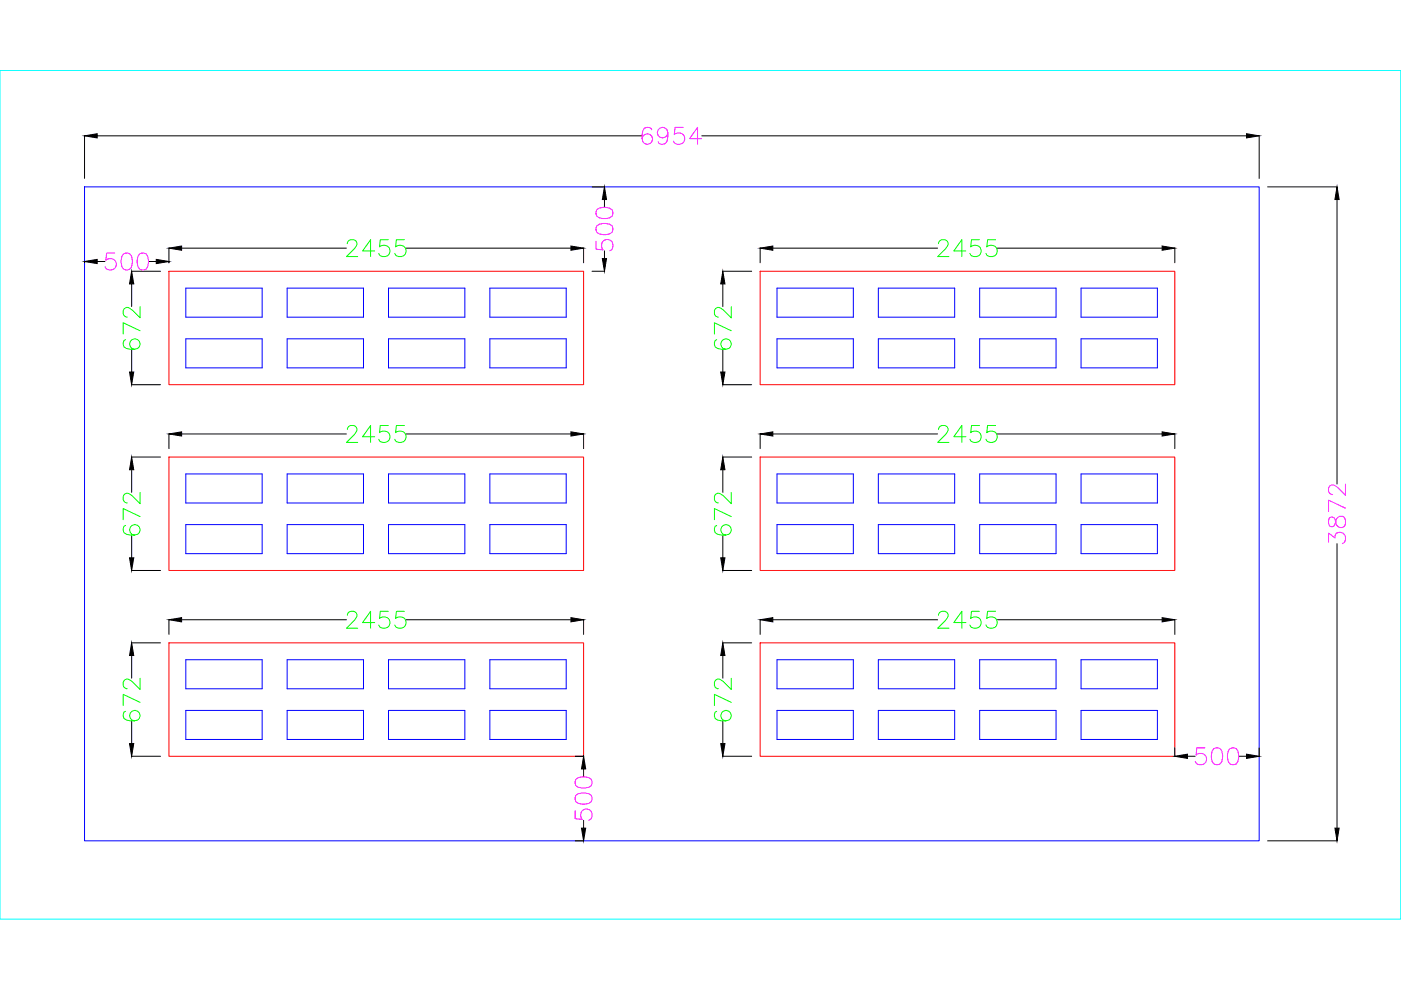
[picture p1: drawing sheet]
<svg xmlns="http://www.w3.org/2000/svg" width="297mm" height="210mm" viewBox="0 0 297 210" stroke-linecap="round" stroke-linejoin="round" font-family="sans-serif">
<!-- layer: MEP_HVAC_COPPER_PIPE -->
<g fill="none" stroke="#00f" stroke-width=".21">
<path d="M17.9 39.6h249.1v138.7h-249.1zM39.4 61.1h16.2v6.2h-16.2zM39.4 71.8h16.2v6.2h-16.2zM60.9 61.1h16.2v6.2h-16.2zM60.9 71.8h16.2v6.2h-16.2zM82.4 61.1h16.2v6.2h-16.2zM82.4 71.8h16.2v6.2h-16.2zM103.9 61.1h16.1v6.2h-16.1zM103.9 71.8h16.1v6.2h-16.1zM164.7 71.8h16.2v6.2h-16.2zM164.7 61.1h16.2v6.2h-16.2zM186.2 71.8h16.2v6.2h-16.2z"/>
<path d="M186.2 61.1h16.2v6.2h-16.2zM207.7 71.8h16.2v6.2h-16.2zM207.7 61.1h16.2v6.2h-16.2zM229.2 71.8h16.2v6.2h-16.2zM229.2 61.1h16.2v6.2h-16.2zM39.4 100.5h16.2v6.1h-16.2zM39.4 111.2h16.2v6.2h-16.2zM60.9 100.5h16.2v6.1h-16.2zM60.9 111.2h16.2v6.2h-16.2zM82.4 100.5h16.2v6.1h-16.2zM82.4 111.2h16.2v6.2h-16.2zM103.9 100.5h16.1v6.1h-16.1z"/>
<path d="M103.9 111.2h16.1v6.2h-16.1zM164.7 111.2h16.2v6.2h-16.2zM164.7 100.5h16.2v6.1h-16.2zM186.2 111.2h16.2v6.2h-16.2zM186.2 100.5h16.2v6.1h-16.2zM207.7 111.2h16.2v6.2h-16.2zM207.7 100.5h16.2v6.1h-16.2zM229.2 111.2h16.2v6.2h-16.2zM229.2 100.5h16.2v6.1h-16.2zM39.4 139.9h16.2v6.1h-16.2zM60.9 139.9h16.2v6.1h-16.2zM82.4 139.9h16.2v6.1h-16.2z"/>
<path d="M103.9 139.9h16.1v6.1h-16.1zM164.7 139.9h16.2v6.1h-16.2zM186.2 139.9h16.2v6.1h-16.2zM207.7 139.9h16.2v6.1h-16.2zM229.2 139.9h16.2v6.1h-16.2zM39.4 150.6h16.2v6.2h-16.2zM60.9 150.6h16.2v6.2h-16.2zM82.4 150.6h16.2v6.2h-16.2zM103.9 150.6h16.1v6.2h-16.1zM164.7 150.6h16.2v6.2h-16.2zM186.2 150.6h16.2v6.2h-16.2zM207.7 150.6h16.2v6.2h-16.2z"/>
<path d="M229.2 150.6h16.2v6.2h-16.2z"/>
</g>
<path d="M35.8 57.5h87.9v24.1h-87.9zM161.2 57.5h87.9v24.1h-87.9zM35.8 96.9h87.9v24.1h-87.9zM161.2 96.9h87.9v24.1h-87.9zM35.8 136.3h87.9v24.1h-87.9zM161.2 136.3h87.9v24.1h-87.9z" fill="none" stroke="#f00" stroke-width=".21"/>
<g fill="none" stroke="#000" stroke-width=".21">
<path d="M17.9 28.8v9M20.6 28.8h115.5M125.5 39.6h2.7M148.8 28.8h115.5M267 28.8v9M268.8 39.6h14.7M17.9 55.4v.3M20.6 55.4h1.6M27.9 57.5h6.1M31.5 55.4h1.6M35.8 52.6v3.1M38.5 52.6h34.9"/>
<path d="M86.1 52.6h34.9M123.7 52.6v3.1M125.5 57.5h2.7M128.2 42.3v1.6M128.2 53.2v1.6M153.2 57.5h6.2M161.2 52.6v3.1M163.9 52.6h34.9M211.5 52.6h34.9M249.1 52.6v3.1M283.5 42.3v60.3M27.9 60.2v4.8"/>
<path d="M27.9 74.1v4.8M153.3 60.2v4.8M153.3 74.1v4.8M27.9 96.9h6.1M27.9 81.6h6.1M27.9 99.6v4.8M35.8 92v3.1M38.5 92h34.9M86.1 92h34.9M123.7 92v3.1M153.2 96.9h6.2M153.2 81.6h6.2"/>
<path d="M153.3 99.6v4.8M161.2 92v3.1M163.9 92h34.9M211.5 92h34.9M249.1 92v3.1M27.9 113.5v4.8M153.3 113.5v4.8M283.5 115.3v60.3M27.9 136.3h6.1M27.9 121h6.1M27.9 139v4.8M35.8 131.4v3.1"/>
<path d="M38.5 131.4h34.9M86.1 131.4h34.9M123.7 131.4v3.1M153.2 136.3h6.2M153.2 121h6.2M153.3 139v4.8M161.2 131.4v3.1M163.9 131.4h34.9M211.5 131.4h34.9M249.1 131.4v3.1M27.9 152.9v4.8M153.3 152.9v4.8"/>
<path d="M249.1 158.6v1.7M267 158.6v1.7M27.9 160.4h6.1M121.9 160.4h1.8M121.9 178.3h1.8M123.7 163v1.7M123.7 173.9v1.7M153.2 160.4h6.2M251.8 160.4h1.6M262.7 160.4h1.6M268.8 178.3h14.7"/>
</g>
<g fill="#000" stroke="#000" stroke-width=".21">
<path d="M17.9 28.8l2.7-.4v.8zM264.3 28.4l2.7 .4-2.7 .4zM17.9 55.4l2.7-.4v.9zM33.1 55l2.7 .4-2.7 .5zM35.8 52.6l2.7-.4v.9zM121 52.2l2.7 .4-2.7 .5zM127.7 54.8h.9l-.4 2.7zM128.2 39.6l.4 2.7h-.9zM161.2 52.6l2.7-.4v.9zM246.4 52.2l2.7 .4-2.7 .5zM283.5 39.6l.4 2.7h-.9zM27.9 57.5l.5 2.7h-.9z"/>
<path d="M27.5 78.9h.9l-.5 2.7zM153.3 57.5l.4 2.7h-.9zM152.8 78.9h.9l-.4 2.7zM27.9 96.9l.5 2.7h-.9zM35.8 92l2.7-.4v.9zM121 91.6l2.7 .4-2.7 .5zM153.3 96.9l.4 2.7h-.9zM161.2 92l2.7-.4v.9zM246.4 91.6l2.7 .4-2.7 .5zM27.5 118.3h.9l-.5 2.7zM152.8 118.3h.9l-.4 2.7zM27.9 136.3l.5 2.7h-.9z"/>
<path d="M35.8 131.4l2.7-.4v.9zM121 131l2.7 .4-2.7 .5zM153.3 136.3l.4 2.7h-.9zM161.2 131.4l2.7-.4v.9zM246.4 131l2.7 .4-2.7 .5zM27.5 157.7h.9l-.5 2.7zM152.8 157.7h.9l-.4 2.7zM249.1 160.4l2.7-.5v.9zM264.3 159.9l2.7 .5-2.7 .4zM123.7 160.4l.5 2.6h-.9zM123.3 175.6h.9l-.5 2.7zM283 175.6h.9l-.4 2.7z"/>
</g>
<g fill="none" stroke="#0f0" stroke-width=".21">
<path d="M73.6 51.7a.88 .88 0 0 1 .7-.9h.7a.88 .88 0 0 1 .5 1.4l-2 2.2h2.4M79.4 53.2h-2.5l1.7-2.4v3.6M82.3 50.8h-1.7l-.1 1.6a1.27 1.27 0 0 1 1.9-.1 1.27 1.27 0 0 1-.3 1.9 1.27 1.27 0 0 1-1.8-.5M85.7 50.8h-1.7l-.1 1.6a1.27 1.27 0 0 1 1.9-.1 1.27 1.27 0 0 1-.3 1.9 1.27 1.27 0 0 1-1.8-.5M199 51.7a.88 .88 0 0 1 .7-.9h.6a.88 .88 0 0 1 .6 1.4l-2.1 2.2h2.4M204.8 53.2h-2.6l1.7-2.4v3.6M207.7 50.8h-1.7l-.2 1.6a1.27 1.27 0 0 1 1.9-.1 1.27 1.27 0 0 1-.2 1.9 1.27 1.27 0 0 1-1.9-.5M211.1 50.8h-1.7l-.2 1.6a1.27 1.27 0 0 1 1.9-.1 1.27 1.27 0 0 1-.2 1.9 1.27 1.27 0 0 1-1.9-.5M26.6 72a1.05 1.05 0 0 0-.3 1.5 3.2 3.2 0 0 0 2.9 .4 1.11 1.11 0 0 0 .1-1.8 1.11 1.11 0 0 0-1.7 .4 1.11 1.11 0 0 0 .9 1.6M29.7 70.1l-3.6-1.7v2.4M29.7 65v2.4l-1.7-1.7a1.08 1.08 0 0 0-1.7-.2l-.2 .4v.7a.89 .89 0 0 0 .9 .6M152 72a1.05 1.05 0 0 0-.4 1.5 3.2 3.2 0 0 0 2.9 .4 1.11 1.11 0 0 0 .2-1.8 1.11 1.11 0 0 0-1.8 .4 1.11 1.11 0 0 0 .9 1.6"/>
<path d="M155 70.1l-3.5-1.7v2.4M155 65v2.4l-1.7-1.7a1.07 1.07 0 0 0-1.7-.2l-.1 .4v.7a.88 .88 0 0 0 .8 .6M73.6 91.1a.89 .89 0 0 1 .7-.9h.7a.88 .88 0 0 1 .5 1.4l-2 2.2h2.4M79.4 92.6h-2.5l1.7-2.4v3.6M82.3 90.2h-1.7l-.1 1.6a1.27 1.27 0 0 1 1.9-.1 1.27 1.27 0 0 1-.3 1.9 1.27 1.27 0 0 1-1.8-.5M85.7 90.2h-1.7l-.1 1.6a1.27 1.27 0 0 1 1.9-.1 1.27 1.27 0 0 1-.3 1.9 1.27 1.27 0 0 1-1.8-.5M199 91.1a.89 .89 0 0 1 .7-.9h.6a.88 .88 0 0 1 .6 1.4l-2.1 2.2h2.4M204.8 92.6h-2.6l1.7-2.4v3.6M207.7 90.2h-1.7l-.2 1.6a1.27 1.27 0 0 1 1.9-.1 1.27 1.27 0 0 1-.2 1.9 1.27 1.27 0 0 1-1.9-.5M211.1 90.2h-1.7l-.2 1.6a1.27 1.27 0 0 1 1.9-.1 1.27 1.27 0 0 1-.2 1.9 1.27 1.27 0 0 1-1.9-.5M26.6 111.4a1.06 1.06 0 0 0-.3 1.5 3.2 3.2 0 0 0 2.9 .4 1.11 1.11 0 0 0 .1-1.8 1.11 1.11 0 0 0-1.7 .4 1.11 1.11 0 0 0 .9 1.6M29.7 109.5l-3.6-1.7v2.4"/>
<path d="M29.7 104.4v2.4l-1.7-1.7a1.08 1.08 0 0 0-1.7-.2l-.2 .4v.6a.91 .91 0 0 0 .9 .7M152 111.4a1.06 1.06 0 0 0-.4 1.5 3.2 3.2 0 0 0 2.9 .4 1.11 1.11 0 0 0 .2-1.8 1.11 1.11 0 0 0-1.8 .4 1.11 1.11 0 0 0 .9 1.6M155 109.5l-3.5-1.7v2.4M155 104.4v2.4l-1.7-1.7a1.08 1.08 0 0 0-1.7-.2l-.1 .4v.6a.9 .9 0 0 0 .8 .7M73.6 130.5a.88 .88 0 0 1 .7-.9h.7a.88 .88 0 0 1 .5 1.4l-2 2.2h2.4M79.4 132h-2.5l1.7-2.4v3.6M82.3 129.6h-1.7l-.1 1.5a1.27 1.27 0 0 1 1.9 0 1.27 1.27 0 0 1-.3 1.9 1.27 1.27 0 0 1-1.8-.5M85.7 129.6h-1.7l-.1 1.5a1.27 1.27 0 0 1 1.9 0 1.27 1.27 0 0 1-.3 1.9 1.27 1.27 0 0 1-1.8-.5M199 130.5a.88 .88 0 0 1 .7-.9h.6a.88 .88 0 0 1 .6 1.4l-2.1 2.2h2.4M204.8 132h-2.6l1.7-2.4v3.6M207.7 129.6h-1.7l-.2 1.5a1.27 1.27 0 0 1 1.9 0 1.27 1.27 0 0 1-.2 1.9 1.27 1.27 0 0 1-1.9-.5M211.1 129.6h-1.7l-.2 1.5a1.27 1.27 0 0 1 1.9 0 1.27 1.27 0 0 1-.2 1.9 1.27 1.27 0 0 1-1.9-.5"/>
<path d="M26.6 150.8a1.05 1.05 0 0 0-.3 1.5 3.2 3.2 0 0 0 2.9 .4 1.11 1.11 0 0 0 .1-1.8 1.11 1.11 0 0 0-1.7 .4 1.11 1.11 0 0 0 .9 1.5M29.7 148.9l-3.6-1.7v2.4M29.7 143.8v2.4l-1.7-1.7a1.08 1.08 0 0 0-1.7-.2l-.2 .4v.6a.89 .89 0 0 0 .9 .7M152 150.8a1.05 1.05 0 0 0-.4 1.5 3.2 3.2 0 0 0 2.9 .4 1.11 1.11 0 0 0 .2-1.8 1.11 1.11 0 0 0-1.8 .4 1.11 1.11 0 0 0 .9 1.5M155 148.9l-3.5-1.7v2.4M155 143.8v2.4l-1.7-1.7a1.07 1.07 0 0 0-1.7-.2l-.1 .4v.6a.88 .88 0 0 0 .8 .7"/>
</g>
<g fill="none" stroke="#f0f" stroke-width=".21">
<path d="M138.2 27.5a1.05 1.05 0 0 0-1.6-.3 3.2 3.2 0 0 0-.3 2.9 1.11 1.11 0 0 0 1.8 .1 1.11 1.11 0 0 0-.4-1.7 1.11 1.11 0 0 0-1.6 .9M141.6 28.2a1.11 1.11 0 0 1-1.5 .9 1.11 1.11 0 0 1-.5-1.7 1.11 1.11 0 0 1 1.8 .1 3.2 3.2 0 0 1-.3 2.9 1.06 1.06 0 0 1-1.6-.3M144.8 27h-1.7l-.1 1.5a1.27 1.27 0 0 1 1.9 0 1.27 1.27 0 0 1-.3 1.9 1.27 1.27 0 0 1-1.8-.5M148.8 29.4h-2.6l1.7-2.4v3.6M24.3 53.7h-1.7l-.2 1.5a1.26 1.26 0 0 1 1.9 0 1.26 1.26 0 0 1-.2 1.9 1.26 1.26 0 0 1-1.8-.5M26.2 53.8a1.17 1.17 0 0 1 1.7 .5 2.94 2.94 0 0 1-.3 2.8 1.16 1.16 0 0 1-1.8-.5 2.93 2.93 0 0 1 .4-2.8zM29.6 53.8a1.17 1.17 0 0 1 1.7 .5 2.96 2.96 0 0 1-.3 2.8 1.16 1.16 0 0 1-1.7-.5 2.95 2.95 0 0 1 .3-2.8zM126.4 51.1v1.7l1.5 .2a1.27 1.27 0 0 1 0-1.9 1.27 1.27 0 0 1 1.9 .2 1.27 1.27 0 0 1-.5 1.9M126.5 47.9a2.78 2.78 0 0 1 3.3 0 1.17 1.17 0 0 1-.5 1.7 2.95 2.95 0 0 1-2.8-.4l-.1-.5zM126.5 44.5a2.76 2.76 0 0 1 3.3 0 1.16 1.16 0 0 1-.5 1.7 2.97 2.97 0 0 1-2.8-.4l-.1-.5zM281.7 114.9v-1.9l1.4 1.1a1.15 1.15 0 0 1 1.3-1.3 1.15 1.15 0 0 1 .9 1.6l-.2 .5-.5 .4M281.9 109.8l-.2 .5 .2 1.2a.73 .73 0 0 0 1.2-.3 1.64 1.64 0 0 1 1-1.7 .94 .94 0 0 1 1.2 .8v.7a1.03 1.03 0 0 1-1.1 .9 1.03 1.03 0 0 1-1-1.1l-.1-.7a.73 .73 0 0 0-1.2-.3z"/>
<path d="M285.3 107.8l-3.6-1.8v2.4M285.3 102.6v2.4l-1.7-1.7a1.08 1.08 0 0 0-1.7-.2l-.2 .4v.7a.88 .88 0 0 0 .8 .7M255.5 158.6h-1.7l-.2 1.5a1.26 1.26 0 0 1 1.9 0 1.26 1.26 0 0 1-.2 1.9 1.26 1.26 0 0 1-1.9-.5M257.3 158.7a1.16 1.16 0 0 1 1.7 .5 2.96 2.96 0 0 1-.3 2.8 1.16 1.16 0 0 1-1.7-.5 2.97 2.97 0 0 1 .3-2.8zM260.8 158.7a1.16 1.16 0 0 1 1.7 .5 2.94 2.94 0 0 1-.4 2.8 1.16 1.16 0 0 1-1.7-.5 2.93 2.93 0 0 1 .4-2.8zM121.9 171.9v1.7l1.6 .1a1.27 1.27 0 0 1-.1-1.9 1.27 1.27 0 0 1 1.9 .3 1.27 1.27 0 0 1-.5 1.8M122.1 168.6a2.79 2.79 0 0 1 3.3 0 1.17 1.17 0 0 1-.6 1.7 2.96 2.96 0 0 1-2.7-.3l-.2-.5zM122.1 165.2a2.77 2.77 0 0 1 3.3 0 1.16 1.16 0 0 1-.6 1.7 2.98 2.98 0 0 1-2.7-.3l-.2-.5z"/>
</g>
<path d="M0 14.9h297v180h-297z" fill="none" stroke="#0ff" stroke-width=".21"/>
</svg>
